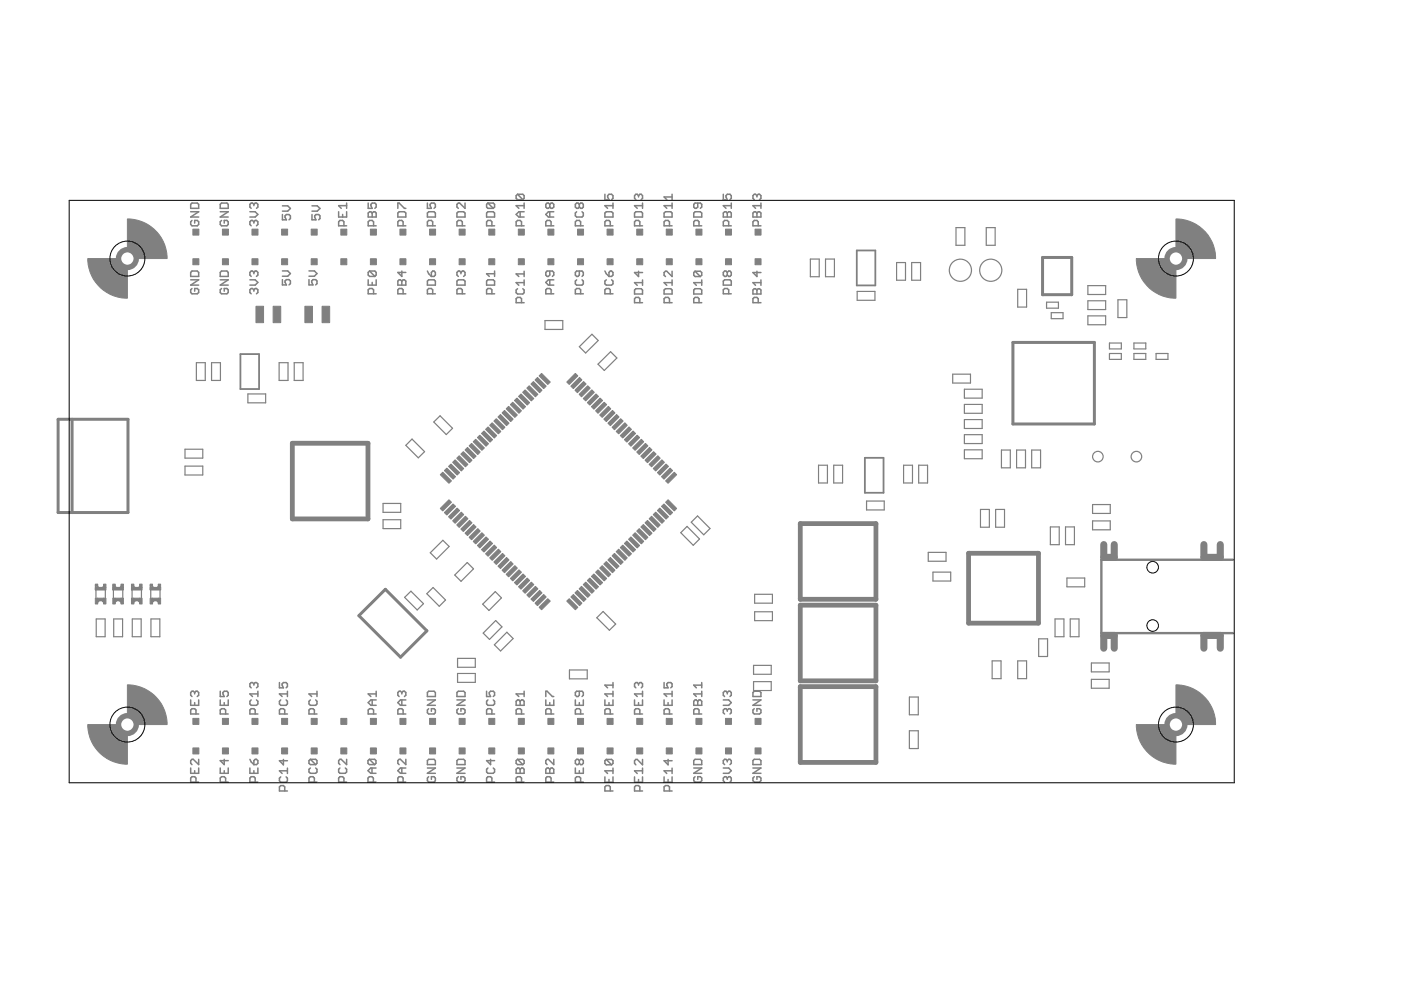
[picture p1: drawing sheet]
<svg xmlns="http://www.w3.org/2000/svg" width="297mm" height="210mm" viewBox="0 0 297 210" stroke-linecap="round" stroke-linejoin="round" font-family="sans-serif">
<g fill="none" stroke="#808080" stroke-width=".32">
<path d="M40.4 43.3l.3-.2h1.1l.3 .2v.9h-1.7zM40.4 44.9h1.7l-1.7 1.1h1.7M40.4 59.3h1.7l-1.7 1.2h1.7M40.7 46.7l-.3 .3v.6l.3 .3h1.1l.3-.3v-.6l-.3-.3h-.5v.6M40.7 57.5h1.1l.3 .3v.8h-1.7v-.8zM46.7 44.9h1.7l-1.7 1.1h1.7M46.7 59.3h1.7l-1.7 1.2h1.7M47 43.1h1.1l.3 .2v.9h-1.7v-.9zM47 46.7l-.3 .3v.6l.3 .3h1.1l.3-.3v-.6l-.3-.3h-.6v.6M47 57.5h1.1l.3 .3v.8h-1.7v-.8zM53 44.9h1.1l.6 .6-.6 .5h-1.1M53 59.3h1.1l.6 .6-.6 .6h-1.1"/>
<path d="M53.8 43.3l-.3-.2h-.2l-.3 .2v.6l.3 .3M53.8 47l-.3-.3h-.2l-.3 .3v.6l.3 .3M53.8 57.8l-.3-.3h-.2l-.3 .3v.5l.3 .3M53.8 43.3l.3-.2h.3l.3 .2v.6l-.3 .3M53.8 47l.3-.3h.3l.3 .3v.6l-.3 .3M53.8 57.8l.3-.3h.3l.3 .3v.5l-.3 .3M53.8 43.3v.3M53.8 47v.3M53.8 57.8v.2M59.9 43.6h1.1l.6 .6-.6 .6h-1.1M59.9 45.5v1.1h.8l-.3-.8 .3-.3h.6l.3 .3v.5l-.3 .3M59.9 59.3v1.1h.8l-.3-.8 .3-.3h.6l.3 .3v.5l-.3 .3"/>
<path d="M59.9 57.4h1.1l.6 .6-.6 .6h-1.1M65.5 59.3v1.1h.9l-.3-.5v-.3l.3-.3h.5l.3 .3v.5l-.3 .3M65.5 57.4h1.2l.5 .6-.5 .6h-1.2M66.1 43.6h1.2l.5 .6-.5 .6h-1.2M66.1 45.5v1.1h.9l-.3-.5v-.3l.3-.3h.6l.2 .3v.5l-.2 .3M71.8 44.9v1.1h1.7v-1.1M72.6 45.5v.5M72.9 47.9v-.9l-.3-.3h-.5l-.3 .3v.9h1.7M73.5 43.1v1.1M73.5 43.6h-1.7l.5 .6M78.1 43.1v1.1h.8l-.3-.6v-.3l.3-.2h.6l.3 .2v.6l-.3 .3M78.1 45.2l.3-.3h.2l.3 .3 .3-.3h.3l.3 .3v.8h-1.7z"/>
<path d="M78.1 59.3v1.2h1.7v-1.2M78.4 57.5l-.3 .3v.5l.3 .3h1.1M78.4 57.5h1.1l.3 .3v.5l-.3 .3M78.4 57.5l1.1 1.1M78.9 45.2v.8M78.9 59.9v.6M79.2 47.9v-.9l-.3-.3h-.5l-.3 .3v.9h1.7M84.3 44.2v-1.1h.3l1.1 1.1h.3M84.3 59.6l.3-.3h.3l.3 .3 .3-.3h.2l.3 .3v.9h-1.7zM84.6 44.9h1.1l.3 .3v.8h-1.7v-.8zM85.2 57.5v1.1l-.9-.8h1.7M85.2 59.6v.9"/>
<path d="M85.5 47.9v-.9l-.3-.3h-.6l-.3 .3v.9h1.7M90.6 43.1v1.1h.9l-.3-.6v-.3l.3-.2h.5l.3 .2v.6l-.3 .3M90.6 57.5l.3 .5 .6 .6M90.9 44.9h1.1l.3 .3v.8h-1.7v-.8zM90.9 59.3h1.1l.3 .3v.9h-1.7v-.9zM91.7 47.9v-.9l-.2-.3h-.6l-.3 .3v.9h1.7M91.7 57.5h.3l.3 .3v.5l-.3 .3h-.5v-.8zM96.9 45.2l.3-.3h1.1l.3 .3v.8h-1.7zM96.9 59.6l.3-.3h1.1l.3 .3v.9h-1.7zM97.7 57.8l-.2-.3h-.3l-.3 .3v.5l.3 .3M97.7 57.8l.3-.3h.3l.3 .3v.5l-.3 .3M97.7 57.8v.2"/>
<path d="M98 47.9v-.9l-.3-.3h-.5l-.3 .3v.9h1.7M98.6 43.1v1.1l-1.1-1.1h-.3l-.3 .2v.6l.3 .3M103.4 43.1l-.2 .2v.6l.2 .3h1.2M103.4 44.9h1.2l.3 .3v.8h-1.7v-.8zM103.4 59.3h1.2l.3 .3v.9h-1.7v-.9zM103.4 43.1h1.2l.3 .2v.6l-.3 .3M103.4 43.1l1.2 1.1M104.3 47.9v-.9l-.3-.3h-.6l-.2 .3v.9h1.7M104.9 57.5v1.1M104.9 58h-1.7l.5 .6M109.7 41.2l-.3 .3v.5l.3 .3h1.1M109.7 41.2h1.1l.3 .3v.5l-.3 .3"/>
<path d="M109.7 41.2l1.1 1.1M110.3 44.9v1.1M110.6 47.9v-.9l-.3-.3h-.6l-.3 .3v.9h1.7M111.1 43.1v1.1M111.1 57.5v1.1M111.1 59.4v1.1M111.1 44.9h-1.1l-.6 .6 .6 .5h1.1M111.1 43.6h-1.7l.6 .6M111.1 59.9h-1.7l.6 .6M111.1 58.1h-1.7l.6 .5M116.6 43.3l-.3-.2h-.3l-.3 .2v.6l.3 .3h.3l.3-.3M116.6 57.5v.8l-.3 .3h-.3l-.3-.3v-.5l.3-.3h1.1l.3 .3v.5l-.3 .3"/>
<path d="M116.6 43.3l.2-.2h.3l.3 .2v.6l-.3 .3h-.3l-.2-.3M116.6 43.3v.6M116.6 44.9v1.1M116.6 59.3v1.2M116.8 47.9v-.9l-.2-.3h-.6l-.3 .3v.9h1.7M117.4 44.9h-1.1l-.6 .6 .6 .5h1.1M117.4 59.3h-1.1l-.6 .6 .6 .6h1.1M122.3 44.9l-.3 .3v.5l.3 .3h1.1l.3-.3v-.5l-.3-.3M122.3 59.3l-.3 .3v.6l.3 .3h1.1l.3-.3v-.6l-.3-.3M122.8 43.3l-.2-.2h-.3l-.3 .2v.6l.3 .3h.3l.2-.3M122.8 57.5v.8l-.2 .3h-.3l-.3-.3v-.5l.3-.3h1.1l.3 .3v.5l-.3 .3M122.8 43.3l.3-.2h.3l.3 .2v.6l-.3 .3h-.3l-.3-.3"/>
<path d="M122.8 43.3v.6M123.1 47.9v-.9l-.3-.3h-.5l-.3 .3v.9h1.7M128.2 41.2v1.1h.9l-.3-.8 .3-.3h.6l.3 .3v.5l-.3 .3M128.2 45.2l.3-.3h1.2l.3 .3v.8h-1.8zM128.2 57.5l.3 .5 .6 .6M128.5 59.3l-.3 .3v.6l.3 .3h1.2l.3-.3v-.6l-.3-.3M129.4 47.9v-.9l-.3-.3h-.6l-.3 .3v.9h1.8M129.4 57.5h.3l.3 .3v.5l-.3 .3h-.6v-.8zM130 43.1v1.1M130 43.6h-1.8l.6 .6M134.8 44.9h1.2l.2 .3v.8h-1.7v-.8zM135.4 41.5l-.3-.3h-.3l-.3 .3v.5l.3 .3"/>
<path d="M135.4 41.5l.3-.3h.3l.2 .3v.5l-.2 .3M135.4 41.5v.3M135.4 57.5v1.1l-.9-.8h1.7M135.7 47.9v-.9l-.3-.3h-.6l-.3 .3v.9h1.7M136.2 43.1v1.1M136.2 59.4v1.1M136.2 43.6h-1.7l.6 .6M136.2 59.9h-1.7l.6 .6M140.8 45.2l.3-.3h1.1l.3 .3v.8h-1.7zM141.9 47.9v-.9l-.3-.3h-.5l-.3 .3v.9h1.7M142.5 57.5v1.1l-1.1-1.1h-.3l-.3 .3v.6l.3 .2M142.5 41.2v1.1"/>
<path d="M142.5 43.1v1.1M142.5 59.4v1.1M142.5 43.6h-1.7l.6 .6M142.5 41.8h-1.7l.6 .5M142.5 59.9h-1.7l.6 .6M147.1 45.2l.3-.3h1.1l.3 .3v.8h-1.7zM147.4 57.5l-.3 .3v.6l.3 .2h1.1M147.4 57.5h1.1l.3 .3v.6l-.3 .2M147.4 57.5l1.1 1.1M147.9 43.1v.8l-.3 .3h-.2l-.3-.3v-.6l.3-.2h1.1l.3 .2v.6l-.3 .3M148.2 47.9v-.9l-.3-.3h-.5l-.3 .3v.9h1.7M148.8 59.4v1.1"/>
<path d="M148.8 59.9h-1.7l.5 .6M153.4 41.2v1.1h.8l-.3-.8 .3-.3h.6l.2 .3v.5l-.2 .3M153.4 45.2l.2-.3h.3l.3 .3 .3-.3h.3l.2 .3v.8h-1.6zM153.6 59.3h1.2l.2 .3v.9h-1.6v-.9zM154.2 57.8l-.3-.3h-.3l-.2 .3v.5l.2 .3h.3l.3-.3M154.2 45.2v.8M154.2 57.8v.5M154.2 57.8l.3-.3h.3l.2 .3v.5l-.2 .3h-.3l-.3-.3M154.5 47.9v-.9l-.3-.3h-.6l-.2 .3v.9h1.6M155 43.1v1.1M155 43.6h-1.6l.5 .6M159.6 45.2l.3-.3h.3l.3 .3 .3-.3h.2l.3 .3v.8h-1.7z"/>
<path d="M160.5 41.5l-.3-.3h-.3l-.3 .3v.5l.3 .3M160.5 41.5l.3-.3h.2l.3 .3v.5l-.3 .3M160.5 41.5v.3M160.5 45.2v.8M160.5 57.5v1.1l-.9-.8h1.7M160.8 47.9v-.9l-.3-.3h-.6l-.3 .3v.9h1.7M161.3 43.1v1.1M161.3 59.4v1.1M161.3 43.6h-1.7l.6 .6M161.3 59.9h-1.7l.6 .6M40.7 61.2l-.3 .2v.6l.3 .3h1.1l.3-.3v-.6l-.3-.2h-.5v.5M47 61.2l-.3 .2v.6l.3 .3h1.1l.3-.3v-.6l-.3-.2h-.6v.5"/>
<path d="M53.8 61.4l-.3-.2h-.2l-.3 .2v.6l.3 .3M53.8 61.4l.3-.2h.3l.3 .2v.6l-.3 .3M53.8 61.4v.3M79.2 62.3v-.9l-.3-.2h-.5l-.3 .2v.9h1.7M85.5 62.3v-.9l-.3-.2h-.6l-.3 .2v.9h1.7M91.7 62.3v-.9l-.2-.2h-.6l-.3 .2v.9h1.7M98 62.3v-.9l-.3-.2h-.5l-.3 .2v.9h1.7M104.3 62.3v-.9l-.3-.2h-.6l-.2 .2v.9h1.7M109.7 61.2l-.3 .3v.6l.3 .2h1.1l.3-.2v-.6l-.3-.3M110.6 64.2v-.9l-.3-.2h-.6l-.3 .2v.9h1.7M116.8 62.3v-.9l-.2-.2h-.6l-.3 .2v.9h1.7M123.1 62.3v-.9l-.3-.2h-.5l-.3 .2v.9h1.7"/>
<path d="M129.4 62.3v-.9l-.3-.2h-.6l-.3 .2v.9h1.8M134.8 61.2h1.2l.2 .3v.8h-1.7v-.8zM135.7 64.2v-.9l-.3-.2h-.6l-.3 .2v.9h1.7M140.8 61.5l.3-.3h1.1l.3 .3v.8h-1.7zM141.9 64.2v-.9l-.3-.2h-.5l-.3 .2v.9h1.7M147.1 61.5l.3-.3h1.1l.3 .3v.8h-1.7zM148.2 64.2v-.9l-.3-.2h-.5l-.3 .2v.9h1.7M154.5 62.3v-.9l-.3-.2h-.6l-.2 .2v.9h1.6M159.6 61.5l.3-.3h.3l.3 .3 .3-.3h.2l.3 .3v.8h-1.7zM160.5 61.5v.8M160.8 64.2v-.9l-.3-.2h-.6l-.3 .2v.9h1.7M40.4 148.4v1.1h1.7v-1.1"/>
<path d="M41.3 146.8l-.3-.2h-.3l-.3 .2v.6l.3 .3M41.3 146.8l.3-.2h.2l.3 .2v.6l-.3 .3M41.3 146.8v.3M41.3 149v.5M41.6 151.4v-.9l-.3-.2h-.6l-.3 .2v.9h1.7M46.7 146.6v1.1h.8l-.2-.6v-.3l.2-.2h.6l.3 .2v.6l-.3 .3M46.7 148.4v1.1h1.7v-1.1M47.5 149v.5M47.8 151.4v-.9l-.3-.2h-.5l-.3 .2v.9h1.7M53.3 148.4l-.3 .3v.5l.3 .3h1.1l.3-.3v-.5l-.3-.3M53.8 145l-.3-.3h-.2l-.3 .3v.6l.3 .2M53.8 145l.3-.3h.3l.3 .3v.6l-.3 .2"/>
<path d="M53.8 145v.3M54.1 151.4v-.9l-.3-.2h-.5l-.3 .2v.9h1.7M54.7 146.6v1.1M54.7 147.1h-1.7l.5 .6M59.2 144.7v1.1h.9l-.3-.5v-.3l.3-.3h.6l.2 .3v.6l-.2 .2M59.5 148.4l-.3 .3v.5l.3 .3h1.2l.2-.3v-.5l-.2-.3M60.4 151.4v-.9l-.3-.2h-.6l-.3 .2v.9h1.7M60.9 146.6v1.1M60.9 147.1h-1.7l.6 .6M65.8 148.4l-.3 .3v.5l.3 .3h1.1l.3-.3v-.5l-.3-.3M66.7 151.4v-.9l-.3-.2h-.6l-.3 .2v.9h1.7M67.2 146.6v1.1"/>
<path d="M67.2 147.1h-1.7l.6 .6M78.9 148.4v1.1M79.2 151.4v-.9l-.3-.2h-.5l-.3 .2v.9h1.7M79.8 148.4h-1.2l-.5 .6 .5 .5h1.2M79.8 147.1h-1.7l.5 .6M79.8 146.6v1.1M85.2 146.8l-.3-.2h-.3l-.3 .2v.6l.3 .3M85.2 146.8v.3M85.2 148.4v1.1M85.2 146.8l.3-.2h.2l.3 .2v.6l-.3 .3M85.5 151.4v-.9l-.3-.2h-.6l-.3 .2v.9h1.7M86 148.4h-1.1l-.6 .6 .6 .5h1.1"/>
<path d="M90.6 148.4h1.7l-1.7 1.1h1.7M90.9 146.6h1.1l.3 .2v.9h-1.7v-.9zM90.9 150.3l-.3 .2v.6l.3 .3h1.1l.3-.3v-.6l-.3-.2h-.5v.5M96.9 146.8l.3-.2h1.1l.3 .2v.9h-1.7zM96.9 148.4h1.7l-1.7 1.1h1.7M97.2 150.3l-.3 .2v.6l.3 .3h1.1l.3-.3v-.6l-.3-.2h-.6v.5M103.2 146.6v1.1h.8l-.3-.6v-.3l.3-.2h.6l.3 .2v.6l-.3 .3M103.4 148.4l-.2 .3v.5l.2 .3h1.2l.3-.3v-.5l-.3-.3M104.3 151.4v-.9l-.3-.2h-.6l-.2 .2v.9h1.7M109.4 148.7l.3-.3h.3l.3 .3 .3-.3h.2l.3 .3v.8h-1.7zM110.3 148.7v.8M110.6 151.4v-.9l-.3-.2h-.6l-.3 .2v.9h1.7"/>
<path d="M111.1 146.6v1.1M111.1 147.1h-1.7l.6 .6M115.7 147.7v-1.1h.3l1.1 1.1h.3M115.7 148.4v1.1h1.7v-1.1M116.6 149v.5M116.8 151.4v-.9l-.2-.2h-.6l-.3 .2v.9h1.7M122 148.4v1.1h1.7v-1.1M122.8 146.6v.8l-.2 .3h-.3l-.3-.3v-.6l.3-.2h1.1l.3 .2v.6l-.3 .3M122.8 149v.5M123.1 151.4v-.9l-.3-.2h-.5l-.3 .2v.9h1.7M128.2 148.4v1.1h1.8v-1.1M129.1 149v.5"/>
<path d="M129.4 151.4v-.9l-.3-.2h-.6l-.3 .2v.9h1.8M130 144.7v1.1M130 146.6v1.1M130 147.1h-1.8l.6 .6M130 145.3h-1.8l.6 .5M134.5 148.4v1.1h1.7v-1.1M135.4 145l-.3-.3h-.3l-.3 .3v.6l.3 .2M135.4 145l.3-.3h.3l.2 .3v.6l-.2 .2M135.4 145v.3M135.4 149v.5M135.7 151.4v-.9l-.3-.2h-.6l-.3 .2v.9h1.7M136.2 146.6v1.1"/>
<path d="M136.2 147.1h-1.7l.6 .6M140.8 144.7v1.1h.8l-.2-.5v-.3l.2-.3h.6l.3 .3v.6l-.3 .2M140.8 148.4v1.1h1.7v-1.1M141.6 149v.5M141.9 151.4v-.9l-.3-.2h-.5l-.3 .2v.9h1.7M142.5 146.6v1.1M142.5 147.1h-1.7l.6 .6M147.4 148.4h.2l.3 .3 .3-.3h.3l.3 .3v.8h-1.7v-.8zM147.9 148.7v.8M148.2 151.4v-.9l-.3-.2h-.5l-.3 .2v.9h1.7M148.8 144.7v1.1M148.8 146.6v1.1"/>
<path d="M148.8 147.1h-1.7l.5 .6M148.8 145.3h-1.7l.5 .5M153.4 148.4h1.1l.5 .6-.5 .5h-1.1M154.2 146.8l-.3-.2h-.3l-.2 .2v.6l.2 .3M154.2 150.5l-.3-.2h-.3l-.2 .2v.6l.2 .3M154.2 146.8v.3M154.2 150.5v.3M154.2 146.8l.3-.2h.3l.2 .2v.6l-.2 .3M154.2 150.5l.3-.2h.3l.2 .2v.6l-.2 .3M159.6 148.4h1.7l-1.7 1.1h1.7M159.9 146.6h1.1l.3 .2v.9h-1.7v-.9zM159.9 150.3l-.3 .2v.6l.3 .3h1.1l.3-.3v-.6l-.3-.2h-.5v.5"/>
<path d="M40.4 162.8v1.2h1.7v-1.2M41.3 163.4v.6M41.6 165.8v-.8l-.3-.3h-.6l-.3 .3v.8h1.7M42.1 161v1.1l-1.1-1.1h-.3l-.3 .3v.5l.3 .3M46.7 162.8v1.2h1.7v-1.2M47.5 161v1.1l-.8-.8h1.7M47.5 163.4v.6M47.8 165.8v-.8l-.3-.3h-.5l-.3 .3v.8h1.7M53 162.8v1.2h1.7v-1.2M53 161l.3 .5 .5 .6M53.8 161.3l.3-.3h.3l.3 .3v.5l-.3 .3h-.6zM53.8 163.4v.6"/>
<path d="M54.1 165.8v-.8l-.3-.3h-.5l-.3 .3v.8h1.7M59.5 164.7l-.3 .3v.6l.3 .2h1.2l.2-.2v-.6l-.2-.3M60.1 161v1.2l-.9-.9h1.7M60.4 167.7v-.9l-.3-.2h-.6l-.3 .2v.9h1.7M60.9 162.9v1.1M60.9 163.4h-1.7l.6 .6M65.8 162.8l-.3 .3v.6l.3 .3h1.1l.3-.3v-.6l-.3-.3M65.8 161h1.1l.3 .3v.5l-.3 .3M65.8 161l-.3 .3v.5l.3 .3h1.1M65.8 161l1.1 1.1M66.7 165.8v-.8l-.3-.3h-.6l-.3 .3v.8h1.7M72.1 162.8l-.3 .3v.6l.3 .3h1.1l.3-.3v-.6l-.3-.3"/>
<path d="M72.9 165.8v-.8l-.3-.3h-.5l-.3 .3v.8h1.7M73.5 161v1.1l-1.2-1.1h-.2l-.3 .3v.5l.3 .3M78.3 161h1.1l.3 .3v.5l-.3 .3M78.3 161l-.3 .3v.5l.3 .3h1.1M78.3 161l1.1 1.1M78.9 162.8v1.2M79.2 165.8v-.8l-.3-.3h-.6l-.3 .3v.8h1.7M79.7 162.8h-1.1l-.6 .6 .6 .6h1.1M85.2 162.8v1.2M85.5 165.8v-.8l-.3-.3h-.6l-.3 .3v.8h1.7M86 162.8h-1.1l-.6 .6 .6 .6h1.1M86 161v1.1l-1.1-1.1h-.3l-.3 .3v.5l.3 .3"/>
<path d="M90.6 162.8h1.7l-1.7 1.2h1.7M90.9 164.7l-.3 .3v.5l.3 .3h1.1l.3-.3v-.5l-.3-.3h-.5v.5M90.9 161h1.1l.3 .3v.8h-1.7v-.8zM96.9 162.8h1.7l-1.7 1.2h1.7M96.9 161.3l.3-.3h1.1l.3 .3v.8h-1.7zM97.2 164.7l-.3 .3v.5l.3 .3h1.1l.3-.3v-.5l-.3-.3h-.6v.5M103.4 162.8l-.2 .3v.6l.2 .3h1.2l.3-.3v-.6l-.3-.3M104 161v1.1l-.8-.8h1.7M104.3 165.8v-.8l-.3-.3h-.6l-.2 .3v.8h1.7M109.4 163.1l.3-.3h.3l.3 .3 .3-.3h.2l.3 .3v.9h-1.7zM109.7 161h1.1l.3 .3v.5l-.3 .3M109.7 161l-.3 .3v.5l.3 .3h1.1"/>
<path d="M109.7 161l1.1 1.1M110.3 163.1v.9M110.6 165.8v-.8l-.3-.3h-.6l-.3 .3v.8h1.7M115.7 163.1l.3-.3h.3l.3 .3 .2-.3h.3l.3 .3v.9h-1.7zM116.6 163.1v.9M116.8 165.8v-.8l-.2-.3h-.6l-.3 .3v.8h1.7M117.4 161v1.1l-1.1-1.1h-.3l-.3 .3v.5l.3 .3M122 162.8v1.2h1.7v-1.2M122.8 161.3l-.2-.3h-.3l-.3 .3v.5l.3 .3h.3l.2-.3M122.8 161.3l.3-.3h.3l.3 .3v.5l-.3 .3h-.3l-.3-.3M122.8 161.3v.5M122.8 163.4v.6"/>
<path d="M123.1 165.8v-.8l-.3-.3h-.5l-.3 .3v.8h1.7M128.2 164.7v1.1h1.8v-1.1M128.5 161l-.3 .3v.6l.3 .3h1.2M128.5 161h1.2l.3 .3v.6l-.3 .3M128.5 161l1.2 1.2M129.1 165.3v.5M129.4 167.7v-.9l-.3-.2h-.6l-.3 .2v.9h1.8M130 163.4h-1.8l.6 .6M130 162.9v1.1M134.5 164.7v1.1h1.7v-1.1M135.4 165.3v.5M135.7 167.7v-.9l-.3-.2h-.6l-.3 .2v.9h1.7"/>
<path d="M136.2 163.4h-1.7l.6 .6M136.2 161v1.2l-1.1-1.2h-.3l-.3 .3v.6l.3 .3M136.2 162.9v1.1M140.8 164.7v1.1h1.7v-1.1M141.6 161v1.2l-.8-.9h1.7M141.6 165.3v.5M141.9 167.7v-.9l-.3-.2h-.5l-.3 .2v.9h1.7M142.5 163.4h-1.7l.6 .6M142.5 162.9v1.1M147.1 162.8h1.7l-1.7 1.2h1.7M147.4 164.7l-.3 .3v.5l.3 .3h1.1l.3-.3v-.5l-.3-.3h-.6v.5M147.4 161h1.1l.3 .3v.8h-1.7v-.8z"/>
<path d="M153.4 162.8h1.1l.5 .6-.5 .6h-1.1M154.2 165l-.3-.3h-.3l-.2 .3v.5l.2 .3M154.2 165l.3-.3h.3l.2 .3v.5l-.2 .3M154.2 161.3l-.3-.3h-.3l-.2 .3v.5l.2 .3M154.2 161.3l.3-.3h.3l.2 .3v.5l-.2 .3M154.2 161.3v.2M154.2 165v.2M159.6 162.8h1.7l-1.7 1.2h1.7M159.9 164.7l-.3 .3v.5l.3 .3h1.1l.3-.3v-.5l-.3-.3h-.5v.5M159.9 161h1.1l.3 .3v.8h-1.7v-.8z"/>
</g>
<g fill="#808080" stroke="#808080" stroke-width=".21">
<path d="M93.3 107.8l1.9-1.8 .5 .5-1.8 1.8z"/>
<path d="M94.2 108.7l1.9-1.9 .5 .6-1.9 1.8z"/>
<path d="M96.9 107.7l.6 .5-1.9 1.9-.5-.5z"/>
<path d="M96 110.4l1.8-1.8 .5 .5-1.8 1.9z"/>
<path d="M96.8 111.3l1.9-1.8 .5 .5-1.8 1.8z"/>
<path d="M97.7 112.2l1.8-1.9 .6 .5-1.9 1.9z"/>
<path d="M100.4 111.2l.5 .5-1.8 1.9-.5-.5z"/>
<path d="M99.5 113.9l1.8-1.8 .5 .5-1.8 1.8z"/>
<path d="M100.3 114.8l1.9-1.9 .5 .6-1.8 1.8z"/>
<path d="M101.2 115.7l1.8-1.9 .6 .5-1.9 1.9z"/>
<path d="M103.9 114.7l.5 .5-1.8 1.9-.5-.6z"/>
<path d="M103 117.4l1.8-1.8 .5 .5-1.8 1.8z"/>
<path d="M103.8 118.3l1.9-1.9 .5 .6-1.8 1.8z"/>
<path d="M104.7 119.1l1.8-1.8 .6 .5-1.9 1.9z"/>
<path d="M107.4 118.2l.5 .5-1.8 1.8-.5-.5z"/>
<path d="M106.4 120.9l1.9-1.8 .5 .5-1.8 1.8z"/>
<path d="M107.3 121.8l1.9-1.9 .5 .6-1.9 1.8z"/>
<path d="M108.2 122.6l1.8-1.8 .6 .5-1.9 1.9z"/>
<path d="M110.9 121.7l.5 .5-1.8 1.8-.5-.5z"/>
<path d="M109.9 124.4l1.9-1.8 .5 .5-1.8 1.8z"/>
<path d="M110.8 125.3l1.8-1.9 .6 .6-1.9 1.8z"/>
<path d="M111.7 126.1l1.8-1.8 .5 .5-1.8 1.9z"/>
<path d="M112.6 127l1.8-1.8 .5 .5-1.8 1.8z"/>
<path d="M113.4 127.9l1.9-1.9 .5 .6-1.8 1.8z"/>
<path d="M114.3 128.8l1.8-1.9 .6 .5-1.9 1.9z"/>
<path d="M120.2 127.4l.5-.5 1.8 1.9-.5 .5z"/>
<path d="M121 126.6l.6-.6 1.8 1.9-.5 .5z"/>
<path d="M121.9 125.7l.5-.5 1.9 1.8-.6 .5z"/>
<path d="M123.3 124.3l1.8 1.8-.5 .6-1.8-1.9z"/>
<path d="M123.7 124l.5-.6 1.8 1.9-.5 .5z"/>
<path d="M124.5 123.1l.6-.5 1.8 1.8-.5 .5z"/>
<path d="M125.4 122.2l.5-.5 1.9 1.8-.6 .5z"/>
<path d="M126.3 121.3l.5-.5 1.8 1.8-.5 .6z"/>
<path d="M127.1 120.5l.6-.6 1.8 1.9-.5 .5z"/>
<path d="M128 119.6l.5-.5 1.9 1.8-.5 .5z"/>
<path d="M128.9 118.7l.5-.5 1.9 1.8-.6 .5z"/>
<path d="M129.8 117.8l.5-.5 1.8 1.8-.5 .6z"/>
<path d="M130.6 117l.6-.6 1.8 1.9-.5 .5z"/>
<path d="M131.5 116.1l.5-.5 1.9 1.8-.6 .5z"/>
<path d="M132.4 115.2l.5-.5 1.8 1.8-.5 .6z"/>
<path d="M133.3 114.3l.5-.5 1.8 1.9-.5 .5z"/>
<path d="M134.1 113.5l.6-.6 1.8 1.9-.5 .5z"/>
<path d="M135 112.6l.5-.5 1.9 1.8-.6 .5z"/>
<path d="M135.9 111.7l.5-.5 1.8 1.9-.5 .5z"/>
<path d="M136.8 110.8l.5-.5 1.8 1.9-.5 .5z"/>
<path d="M137.6 110l.6-.5 1.8 1.8-.5 .5z"/>
<path d="M138.5 109.1l.5-.5 1.9 1.8-.6 .6z"/>
<path d="M139.9 107.7l1.8 1.9-.5 .5-1.8-1.9z"/>
<path d="M140.3 107.4l.5-.6 1.8 1.9-.5 .5z"/>
<path d="M141.1 106.5l.5-.5 1.9 1.8-.5 .5z"/>
<path d="M143 100.1l.5 .5-1.9 1.9-.5-.5z"/>
<path d="M140.3 101.1l1.8-1.8 .5 .5-1.8 1.8z"/>
<path d="M141.2 98.4l.5 .5-1.8 1.8-.5-.5z"/>
<path d="M138.5 99.3l1.8-1.8 .6 .5-1.9 1.9z"/>
<path d="M139.5 96.6l.5 .6-1.8 1.8-.6-.5z"/>
<path d="M136.8 97.6l1.8-1.8 .5 .5-1.8 1.8z"/>
<path d="M137.7 94.9l.5 .5-1.8 1.8-.5-.5z"/>
<path d="M135 95.8l1.8-1.8 .6 .5-1.9 1.9z"/>
<path d="M136 93.1l.5 .6-1.8 1.8-.6-.5z"/>
<path d="M133.3 94.1l1.8-1.8 .5 .5-1.8 1.8z"/>
<path d="M134.2 91.4l.5 .5-1.8 1.8-.5-.5z"/>
<path d="M131.5 92.4l1.8-1.9 .6 .5-1.9 1.9z"/>
<path d="M132.5 89.6l.5 .6-1.8 1.8-.6-.5z"/>
<path d="M129.8 90.6l1.8-1.8 .5 .5-1.8 1.8z"/>
<path d="M130.7 87.9l.6 .5-1.9 1.9-.5-.6z"/>
<path d="M128 88.9l1.9-1.9 .5 .5-1.9 1.9z"/>
<path d="M127.1 88l1.9-1.9 .5 .6-1.8 1.8z"/>
<path d="M126.3 87.1l1.8-1.8 .5 .5-1.8 1.8z"/>
<path d="M125.4 86.2l1.8-1.8 .6 .5-1.9 1.9z"/>
<path d="M124.5 85.4l1.9-1.9 .5 .6-1.8 1.8z"/>
<path d="M125.5 82.7l.5 .5-1.8 1.8-.5-.5z"/>
<path d="M122.8 83.6l1.8-1.8 .5 .5-1.8 1.8z"/>
<path d="M121.9 82.7l1.8-1.8 .6 .5-1.9 1.9z"/>
<path d="M121 81.9l1.9-1.9 .5 .6-1.8 1.8z"/>
<path d="M122 79.2l.5 .5-1.8 1.8-.5-.5z"/>
<path d="M114.3 79.7l.5-.5 1.9 1.8-.6 .5z"/>
<path d="M113.4 80.6l.6-.6 1.8 1.9-.5 .5z"/>
<path d="M112.6 81.4l.5-.5 1.8 1.8-.5 .6z"/>
<path d="M111.7 82.3l.5-.5 1.8 1.8-.5 .5z"/>
<path d="M110.8 83.2l.5-.5 1.9 1.8-.6 .5z"/>
<path d="M109.9 84.1l.6-.6 1.8 1.9-.5 .5z"/>
<path d="M109.1 84.9l.5-.5 1.8 1.8-.5 .6z"/>
<path d="M108.2 85.8l.5-.5 1.9 1.8-.6 .5z"/>
<path d="M107.3 86.7l.5-.6 1.9 1.9-.5 .5z"/>
<path d="M106.4 87.5l.6-.5 1.8 1.9-.5 .5z"/>
<path d="M105.6 88.4l.5-.5 1.8 1.8-.5 .6z"/>
<path d="M104.7 89.3l.5-.5 1.9 1.8-.6 .5z"/>
<path d="M103.8 90.2l.6-.6 1.8 1.9-.5 .5z"/>
<path d="M103 91l.5-.5 1.8 1.9-.5 .5z"/>
<path d="M102.1 91.9l.5-.5 1.8 1.8-.5 .5z"/>
<path d="M101.2 92.8l.5-.5 1.9 1.8-.6 .5z"/>
<path d="M100.3 93.7l.6-.6 1.8 1.9-.5 .5z"/>
<path d="M99.5 94.5l.5-.5 1.8 1.8-.5 .6z"/>
<path d="M98.6 95.4l.5-.5 1.8 1.8-.5 .5z"/>
<path d="M97.7 96.3l.5-.5 1.9 1.8-.6 .5z"/>
<path d="M96.8 97.2l.6-.6 1.8 1.9-.5 .5z"/>
<path d="M96 98l.5-.5 1.8 1.8-.5 .6z"/>
<path d="M95.1 98.9l.5-.5 1.9 1.8-.6 .5z"/>
<path d="M94.2 99.8l.5-.5 1.9 1.8-.5 .5z"/>
<path d="M93.3 100.6l.6-.5 1.8 1.9-.5 .5z"/>
<path d="M57.9 64.9h1.6v3.5h-1.6z"/>
<path d="M54.3 64.9h1.6v3.5h-1.6z"/>
<path d="M68.3 64.9h1.6v3.5h-1.6z"/>
<path d="M64.6 64.9h1.7v3.5h-1.7z"/>
<path d="M47.2 158.6h1.2v1.3h-1.2z"/>
<path d="M40.9 158.6h1.3v1.3h-1.3z"/>
<path d="M53.4 158.6h1.3v1.3h-1.3z"/>
<path d="M66 158.6h1.2v1.3h-1.2z"/>
<path d="M59.7 158.6h1.3v1.3h-1.3z"/>
<path d="M72.3 158.6h1.2v1.3h-1.2z"/>
<path d="M40.9 152.3h1.3v1.3h-1.3z"/>
<path d="M47.2 152.3h1.2v1.3h-1.2z"/>
<path d="M53.4 152.3h1.3v1.3h-1.3z"/>
<path d="M59.7 152.3h1.3v1.3h-1.3z"/>
<path d="M66 152.3h1.2v1.3h-1.2z"/>
<path d="M72.3 152.3h1.2v1.3h-1.2z"/>
<path d="M78.5 152.3h1.3v1.3h-1.3z"/>
<path d="M78.5 158.6h1.3v1.3h-1.3z"/>
<path d="M91.1 158.6h1.3v1.3h-1.3z"/>
<path d="M84.8 158.6h1.3v1.3h-1.3z"/>
<path d="M97.3 158.6h1.3v1.3h-1.3z"/>
<path d="M109.9 158.6h1.3v1.3h-1.3z"/>
<path d="M103.6 158.6h1.3v1.3h-1.3z"/>
<path d="M116.2 158.6h1.2v1.3h-1.2z"/>
<path d="M84.8 152.3h1.3v1.3h-1.3z"/>
<path d="M91.1 152.3h1.3v1.3h-1.3z"/>
<path d="M97.3 152.3h1.3v1.3h-1.3z"/>
<path d="M103.6 152.3h1.3v1.3h-1.3z"/>
<path d="M109.9 152.3h1.3v1.3h-1.3z"/>
<path d="M116.2 152.3h1.2v1.3h-1.2z"/>
<path d="M122.4 152.3h1.3v1.3h-1.3z"/>
<path d="M122.4 158.6h1.3v1.3h-1.3z"/>
<path d="M135 158.6h1.3v1.3h-1.3z"/>
<path d="M128.7 158.6h1.3v1.3h-1.3z"/>
<path d="M141.3 158.6h1.2v1.3h-1.2z"/>
<path d="M153.8 158.6h1.3v1.3h-1.3z"/>
<path d="M147.6 158.6h1.2v1.3h-1.2z"/>
<path d="M160.1 158.6h1.3v1.3h-1.3z"/>
<path d="M128.7 152.3h1.3v1.3h-1.3z"/>
<path d="M135 152.3h1.3v1.3h-1.3z"/>
<path d="M141.3 152.3h1.2v1.3h-1.2z"/>
<path d="M147.6 152.3h1.2v1.3h-1.2z"/>
<path d="M153.8 152.3h1.3v1.3h-1.3z"/>
<path d="M160.1 152.3h1.3v1.3h-1.3z"/>
<path d="M153.8 48.6h1.3v1.2h-1.3z"/>
<path d="M160.1 48.6h1.3v1.2h-1.3z"/>
<path d="M147.6 48.6h1.2v1.2h-1.2z"/>
<path d="M135 48.6h1.3v1.2h-1.3z"/>
<path d="M141.3 48.6h1.2v1.2h-1.2z"/>
<path d="M128.7 48.6h1.3v1.2h-1.3z"/>
<path d="M160.1 54.9h1.3v1.2h-1.3z"/>
<path d="M153.8 54.9h1.3v1.2h-1.3z"/>
<path d="M147.6 54.9h1.2v1.2h-1.2z"/>
<path d="M141.3 54.9h1.2v1.2h-1.2z"/>
<path d="M135 54.9h1.3v1.2h-1.3z"/>
<path d="M128.7 54.9h1.3v1.2h-1.3z"/>
<path d="M122.4 54.9h1.3v1.2h-1.3z"/>
<path d="M122.4 48.6h1.3v1.2h-1.3z"/>
<path d="M109.9 48.6h1.3v1.2h-1.3z"/>
<path d="M116.2 48.6h1.2v1.2h-1.2z"/>
<path d="M103.6 48.6h1.3v1.2h-1.3z"/>
<path d="M91.1 48.6h1.3v1.2h-1.3z"/>
<path d="M97.3 48.6h1.3v1.2h-1.3z"/>
<path d="M84.8 48.6h1.3v1.2h-1.3z"/>
<path d="M116.2 54.9h1.2v1.2h-1.2z"/>
<path d="M109.9 54.9h1.3v1.2h-1.3z"/>
<path d="M103.6 54.9h1.3v1.2h-1.3z"/>
<path d="M97.3 54.9h1.3v1.2h-1.3z"/>
<path d="M91.1 54.9h1.3v1.2h-1.3z"/>
<path d="M84.8 54.9h1.3v1.2h-1.3z"/>
<path d="M78.5 54.9h1.3v1.2h-1.3z"/>
<path d="M78.5 48.6h1.3v1.2h-1.3z"/>
<path d="M66 48.6h1.2v1.2h-1.2z"/>
<path d="M72.3 48.6h1.2v1.2h-1.2z"/>
<path d="M59.7 48.6h1.3v1.2h-1.3z"/>
<path d="M47.2 48.6h1.2v1.2h-1.2z"/>
<path d="M53.4 48.6h1.3v1.2h-1.3z"/>
<path d="M40.9 48.6h1.3v1.2h-1.3z"/>
<path d="M72.3 54.9h1.2v1.2h-1.2z"/>
<path d="M66 54.9h1.2v1.2h-1.2z"/>
<path d="M59.7 54.9h1.3v1.2h-1.3z"/>
<path d="M53.4 54.9h1.3v1.2h-1.3z"/>
<path d="M47.2 54.9h1.2v1.2h-1.2z"/>
<path d="M40.9 54.9h1.3v1.2h-1.3z"/>
<path d="M20.2 123.8h.5v.4h-.5z"/>
<path d="M20.7 124.5l.1 .1z"/>
<path d="M20.2 124.2h.1v.9h-.1z"/>
<path d="M21.9 123.8h.6v.8h-.6z"/>
<path d="M20.2 124.5h2.3v.6h-2.3z"/>
<path d="M20.2 126.8h.5v1.3h-.5z"/>
<path d="M21.9 126.8h.6v1.3h-.6z"/>
<path d="M20.7 126.8h1.3v.6h-1.3z"/>
<path d="M20.7 127.3h.2v.3h-.2z"/>
<path d="M21.8 127.3h.2v.3h-.2z"/>
<path d="M23.9 123.8h.5v.4h-.5z"/>
<path d="M24.4 124.5l.1 .1z"/>
<path d="M23.9 124.2h.2v.9h-.2z"/>
<path d="M25.7 123.8h.5v.8h-.5z"/>
<path d="M23.9 124.5h2.3v.6h-2.3z"/>
<path d="M23.9 126.8h.5v1.3h-.5z"/>
<path d="M25.7 126.8h.5v1.3h-.5z"/>
<path d="M24.4 126.8h1.3v.6h-1.3z"/>
<path d="M24.4 127.3h.2v.3h-.2z"/>
<path d="M25.5 127.3h.2v.3h-.2z"/>
<path d="M27.9 123.8h.5v.4h-.5z"/>
<path d="M28.3 124.5l.1 .1z"/>
<path d="M27.9 124.2h.1v.9h-.1z"/>
<path d="M29.6 123.8h.5v.8h-.5z"/>
<path d="M27.9 124.5h2.2v.6h-2.2z"/>
<path d="M27.9 126.8h.5v1.3h-.5z"/>
<path d="M29.6 126.8h.5v1.3h-.5z"/>
<path d="M28.3 126.8h1.4v.6h-1.4z"/>
<path d="M28.3 127.3h.3v.3h-.3z"/>
<path d="M29.4 127.3h.3v.3h-.3z"/>
<path d="M31.8 123.8h.5v.4h-.5z"/>
<path d="M32.3 124.5l.1 .1z"/>
<path d="M31.8 124.2h.2v.9h-.2z"/>
<path d="M33.5 123.8h.6v.8h-.6z"/>
<path d="M31.8 124.5h2.3v.6h-2.3z"/>
<path d="M31.8 126.8h.5v1.3h-.5z"/>
<path d="M33.5 126.8h.6v1.3h-.6z"/>
<path d="M32.3 126.8h1.3v.6h-1.3z"/>
<path d="M32.3 127.3h.2v.3h-.2z"/>
<path d="M33.4 127.3h.2v.3h-.2z"/>
</g>
<path d="M221 54.6h6.2v7.9h-6.2zM214.8 72.6h17.2v17.3h-17.2zM12.3 88.9h14.8v19.8h-14.8zM15.3 88.9v19.8M76.1 130.5l5.6-5.6 8.8 8.9-5.6 5.5z" fill="none" stroke="#808080" stroke-width=".63"/>
<path d="M62 94h16v16h-16zM169.7 111h16v16.1h-16zM205.4 117.3h14.8v14.8h-14.8zM169.7 128.3h16v16.1h-16zM169.7 145.6h16v16h-16z" fill="none" stroke="#808080" stroke-width="1"/>
<g fill="none" stroke="#808080" stroke-width=".25">
<path d="M171.8 54.9h1.9v3.8h-1.9zM175 54.9h1.9v3.8h-1.9zM190.1 55.7h1.9v3.7h-1.9zM193.3 55.7h1.9v3.7h-1.9zM202.7 48.3h1.9v3.7h-1.9zM209.1 48.3h1.9v3.7h-1.9zM41.6 76.9h1.9v3.8h-1.9zM44.9 76.9h1.8v3.8h-1.8zM59.2 76.9h1.9v3.8h-1.9zM62.4 76.9h1.9v3.8h-1.9zM115.5 68h3.8v1.8h-3.8zM122.8 73.5l2.7-2.6 1.3 1.3-2.6 2.6z"/>
<path d="M126.8 77.2l2.7-2.6 1.3 1.3-2.7 2.6zM181.7 61.8h3.8v1.9h-3.8zM202 79.3h3.8v1.9h-3.8zM215.8 61.3h1.9v3.8h-1.9zM221.9 64.1h2.5v1.2h-2.5zM222.9 66.3h2.5v1.3h-2.5zM230.7 67h3.7v1.9h-3.7zM230.7 60.6h3.7v1.8h-3.7zM230.7 63.8h3.7v1.8h-3.7zM235.2 75h2.5v1.2h-2.5zM235.2 72.7h2.5v1.3h-2.5zM237 63.6h1.9v3.7h-1.9z"/>
<path d="M240.4 75h2.5v1.2h-2.5zM240.4 72.7h2.5v1.3h-2.5zM245.1 75h2.5v1.2h-2.5zM39.2 95.2h3.8v1.9h-3.8zM39.2 98.8h3.8v1.9h-3.8zM52.6 83.5h3.7v1.9h-3.7zM87.4 93.1l2.6 2.7-1.3 1.3-2.7-2.7zM92 89.5l1.3-1.3 2.6 2.6-1.3 1.3zM173.5 98.6h1.9v3.8h-1.9zM176.8 98.6h1.8v3.8h-1.8zM191.6 98.6h1.9v3.8h-1.9zM194.8 98.6h1.9v3.8h-1.9z"/>
<path d="M204.5 89h3.7v1.8h-3.7zM204.5 82.5h3.7v1.9h-3.7zM204.5 85.7h3.7v1.9h-3.7zM204.5 92.2h3.7v1.8h-3.7zM204.5 95.4h3.7v1.9h-3.7zM212.3 95.4h1.9v3.8h-1.9zM215.5 95.4h1.9v3.8h-1.9zM218.7 95.4h1.9v3.8h-1.9zM81.2 106.7h3.8v1.9h-3.8zM81.2 110.2h3.8v1.9h-3.8zM91.2 117.2l2.7-2.6 1.3 1.3-2.6 2.6zM145.7 111.6l2.6 2.7-1.3 1.3-2.7-2.7z"/>
<path d="M146.6 110.7l1.3-1.3 2.6 2.7-1.3 1.3zM183.7 106.2h3.8v1.9h-3.8zM196.8 117.1h3.8v1.9h-3.8zM207.9 108h1.9v3.8h-1.9zM211.1 108h1.9v3.8h-1.9zM222.7 111.7h1.9v3.8h-1.9zM225.9 111.7h1.9v3.8h-1.9zM231.6 110.4h3.8v1.9h-3.8zM231.6 107h3.8v1.9h-3.8zM20.3 125v1.8M20.4 131.2h1.9v3.8h-1.9zM20.6 124a.74 .74 0 0 0 .7 .7 .74 .74 0 0 0 .8-.7"/>
<path d="M22.3 125.1v1.7M24 125v1.8M24.1 131.2h1.9v3.8h-1.9zM24.3 124a.74 .74 0 0 0 .7 .7 .74 .74 0 0 0 .8-.7M26 125.1v1.7M28 125v1.8M28 131.2h1.9v3.8h-1.9zM28.3 124a.74 .74 0 0 0 .7 .7 .74 .74 0 0 0 .7-.7M30 125.1v1.7M32 125v1.8M32 131.2h1.9v3.8h-1.9zM32.2 124a.74 .74 0 0 0 .8 .7 .74 .74 0 0 0 .7-.7"/>
<path d="M33.9 125.1v1.7M85.8 126.7l1.3-1.4 2.7 2.7-1.3 1.3zM90.5 125.9l1.3-1.3 2.7 2.6-1.4 1.3zM96.4 121.9l2.7-2.6 1.3 1.3-2.7 2.7zM97 139.6h3.8v1.9h-3.8zM102.3 128.1l2.7-2.7 1.3 1.4-2.6 2.6zM105.1 131.6l1.3 1.3-2.6 2.7-1.4-1.4zM107.5 134l1.3 1.4-2.7 2.6-1.3-1.3zM127.9 129.6l2.6 2.7-1.3 1.3-2.7-2.6zM160 126h3.8v1.9h-3.8zM160 129.7h3.8v1.9h-3.8zM197.8 121.3h3.8v1.9h-3.8z"/>
<path d="M220.2 135.4h1.9v3.8h-1.9zM223.7 131.2h1.9v3.8h-1.9zM226.2 122.6h3.8v1.8h-3.8zM226.9 131.2h1.9v3.8h-1.9zM97 142.8h3.8v1.9h-3.8zM120.7 142h3.8v1.9h-3.8zM159.8 144.5h3.7v1.9h-3.7zM159.8 141.1h3.7v1.9h-3.7zM192.8 147.8h1.9v3.8h-1.9zM192.8 154.9h1.9v3.8h-1.9zM210.4 140.1h1.8v3.8h-1.8zM215.8 140.1h1.9v3.8h-1.9z"/>
<path d="M231.4 140.6h3.8v1.9h-3.8zM231.4 144h3.8v1.9h-3.8z"/>
<circle cx="203.6" cy="57.3" r="2.35"/>
<circle cx="210.1" cy="57.3" r="2.35"/>
<circle cx="232.8" cy="96.8" r="1.12"/>
<circle cx="240.9" cy="96.8" r="1.12"/>
</g>
<path d="M181.7 53.1h3.9v7.4h-3.9zM51 75.1h3.9v7.4h-3.9zM183.4 97.1h3.9v7.4h-3.9z" fill="none" stroke="#808080" stroke-width=".38"/>
<g fill="#808080" stroke="#808080" stroke-width=".21">
<path d="M240.9 54.8h6.2a2.26 2.26 0 0 0 2.2 2.3v6.1a8.4 8.4 0 0 1-8.4-8.4z" fill-rule="evenodd"/>
<path d="M249.3 46.4a8.4 8.4 0 0 1 8.4 8.4h-6.1a2.26 2.26 0 0 0-2.3-2.2z" fill-rule="evenodd"/>
<path d="M240.9 153.6h6.2a2.26 2.26 0 0 0 2.2 2.3v6.1a8.4 8.4 0 0 1-8.4-8.4z" fill-rule="evenodd"/>
<path d="M249.3 145.2a8.4 8.4 0 0 1 8.4 8.4h-6.1a2.26 2.26 0 0 0-2.3-2.2z" fill-rule="evenodd"/>
<path d="M18.6 54.8h6.2a2.26 2.26 0 0 0 2.2 2.3v6.1a8.4 8.4 0 0 1-8.4-8.4z" fill-rule="evenodd"/>
<path d="M27 46.4a8.4 8.4 0 0 1 8.4 8.4h-6.1a2.26 2.26 0 0 0-2.3-2.2z" fill-rule="evenodd"/>
<path d="M18.6 153.6h6.2a2.26 2.26 0 0 0 2.2 2.3v6.1a8.4 8.4 0 0 1-8.4-8.4z" fill-rule="evenodd"/>
<path d="M27 145.2a8.4 8.4 0 0 1 8.4 8.4h-6.1a2.26 2.26 0 0 0-2.3-2.2z" fill-rule="evenodd"/>
</g>
<g fill="none" stroke="#808080" stroke-width="1.1">
<circle cx="27" cy="54.8" r="1.88"/>
<circle cx="249.3" cy="54.8" r="1.88"/>
<circle cx="27" cy="153.6" r="1.88"/>
<circle cx="249.3" cy="153.6" r="1.88"/>
</g>
<path d="M261.4 118.7h-27.9v15.5h27.9" fill="none" stroke="#808080" stroke-width=".51"/>
<path d="M234 115.5v2.7h2.2v-2.7M255.2 115.5v2.7h3.5v-2.7M234 137.4v-2.7h2.2v2.7M255.2 137.4v-2.7h3.5v2.7" fill="none" stroke="#808080" stroke-width="1.5"/>
<g fill="none" stroke="#808080" stroke-width=".21">
<path d="M20.7 128a.68 .68 0 0 1 .6-.7 .68 .68 0 0 1 .7 .7M24.4 128a.68 .68 0 0 1 .6-.7 .68 .68 0 0 1 .7 .7M28.3 128a.68 .68 0 0 1 .7-.7 .68 .68 0 0 1 .7 .7M32.3 128a.69 .69 0 0 1 .6-.7 .69 .69 0 0 1 .7 .7"/>
<circle cx="20.5" cy="124.4" r=".19"/>
<circle cx="24.2" cy="124.4" r=".19"/>
<circle cx="28.1" cy="124.4" r=".19"/>
<circle cx="32.1" cy="124.4" r=".19"/>
</g>
<g fill="none" stroke="#000" stroke-width=".21">
<path d="M14.7 42.5h247v123.5h-247z"/>
<circle cx="27" cy="54.8" r="3.7"/>
<circle cx="249.3" cy="54.8" r="3.7"/>
<circle cx="244.4" cy="120.3" r="1.23"/>
<circle cx="244.4" cy="132.6" r="1.23"/>
<circle cx="27" cy="153.6" r="3.7"/>
<circle cx="249.3" cy="153.6" r="3.7"/>
</g>
</svg>
